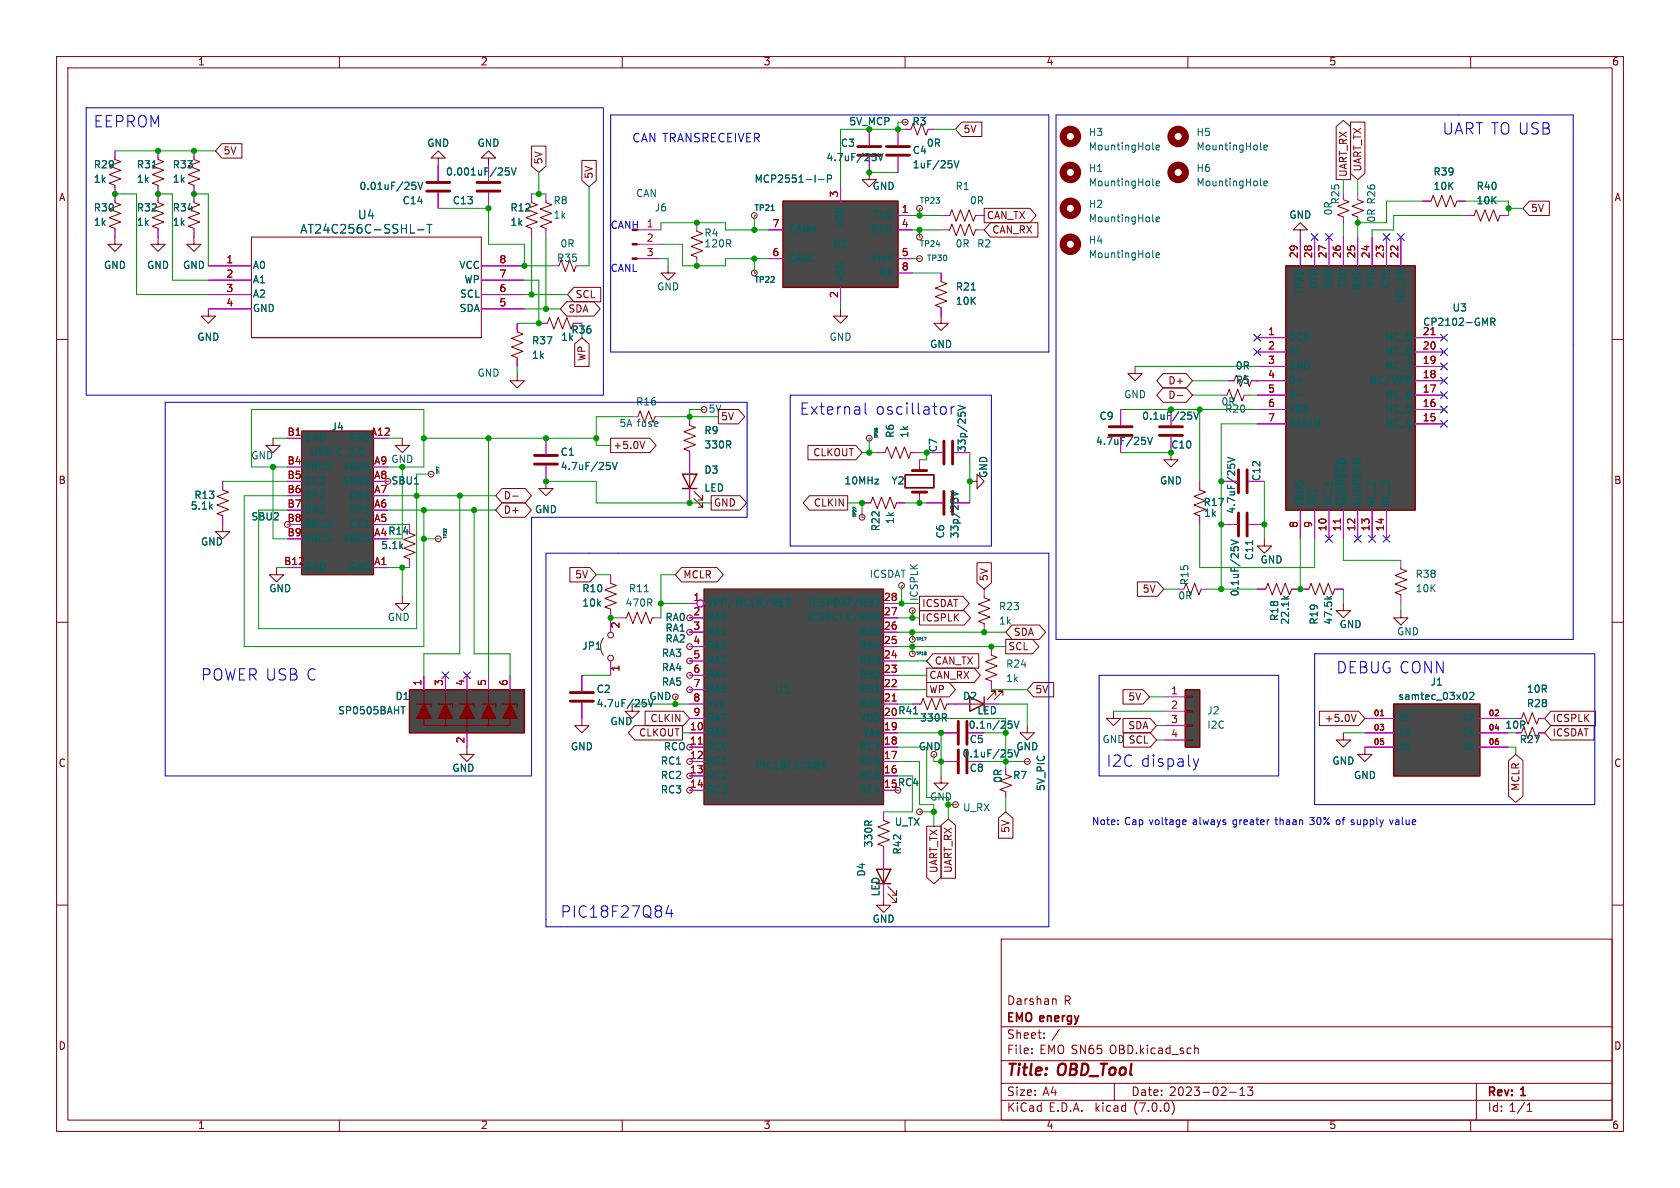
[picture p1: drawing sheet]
<svg xmlns="http://www.w3.org/2000/svg" width="297mm" height="210mm" viewBox="0 0 297 210" stroke-linecap="round" stroke-linejoin="round" font-family="sans-serif">
<defs><g id="words">
<g font-size="2.8" fill="#0000c2">
<text x="16.5" y="22.9">EEPROM</text>
<text x="255" y="24.1">UART TO USB</text>
<text x="141.3" y="73.7">External</text>
<text x="154.7" y="73.7">oscillator</text>
<text x="236.2" y="119.4">DEBUG CONN</text>
<text x="35.5" y="120.7">POWER USB C</text>
<text x="195.6" y="135.9">I2C dispaly</text>
<text x="99.1" y="162.6">PIC18F27Q84</text>
</g>
<g font-size="2.8" fill="#840000">
<text x="178" y="190.8">Title:</text>
<text x="187.1" y="190.8">OBD_Tool</text>
</g>
<text font-size="2.1" fill="#0000c2" x="111.8" y="25.4">CAN TRANSRECEIVER</text>
<g font-size="2.1" fill="#006464">
<text x="53" y="41.6">AT24C256C-SSHL-T</text>
<text x="63.2" y="39.1">U4</text>
<text x="136.9" y="122.9">U1</text>
</g>
<g font-size="2.1" fill="#840000">
<text x="178" y="177.9">Darshan</text>
<text x="188.1" y="177.9">R</text>
<text x="178" y="183.9">Sheet:</text>
<text x="178" y="181.1">EMO energy</text>
<text x="185.9" y="183.9">/</text>
<text x="178" y="186.6">File:</text>
<text x="183.8" y="186.6">EMO SN65</text>
<text x="196.2" y="186.6">OBD.kicad_sch</text>
<text x="178" y="196.8">KiCad</text>
<text x="178" y="194">Size:</text>
<text x="184.3" y="194">A4</text>
<text x="185.4" y="196.8">E.D.A.</text>
<text x="193.7" y="196.8">kicad</text>
<text x="200" y="194">Date:</text>
<text x="200.6" y="196.8">(7.0.0)</text>
<text x="206.7" y="194">2023-02-13</text>
<text x="263" y="194.2">Rev:</text>
<text x="263" y="196.8">Id: 1/1</text>
<text x="269" y="194.2">1</text>
</g>
<g font-size="1.8" fill="#840000">
<text x="35" y="11.8">1</text>
<text x="85" y="11.8">2</text>
<text x="135" y="11.8">3</text>
<text x="185" y="11.8">4</text>
<text x="235" y="11.8">5</text>
<text x="285" y="11.8">6</text>
<text x="170.3" y="23.8">5V</text>
<text x="39.5" y="27.6">5V</text>
<text x="96.2" y="29.1" transform="rotate(-90 96.2 29.1)">5V</text>
<text x="10.4" y="35.8">A</text>
<text x="105.1" y="31.6" transform="rotate(-90 105.1 31.6)">5V</text>
<text x="238.4" y="31.3" transform="rotate(-90 238.4 31.3)">UART_RX</text>
<text x="240.9" y="30.3" transform="rotate(-90 240.9 30.3)">UART_TX</text>
<text x="285.4" y="35.8">A</text>
<text x="174.5" y="39">CAN_TX</text>
<text x="175.4" y="41.6">CAN_RX</text>
<text x="270.7" y="37.7">5V</text>
<text x="101.8" y="53">SCL</text>
<text x="100.5" y="55.5">SDA</text>
<text x="103.8" y="64" transform="rotate(-90 103.8 64)">WP</text>
<text x="206.4" y="70.8">D-</text>
<text x="206.4" y="68.2">D+</text>
<text x="125.2" y="73.2">5V</text>
<text x="127.5" y="74.6">5V</text>
<text x="108.4" y="79.7">+5.0V</text>
<text x="143.6" y="80.9">CLKOUT</text>
<text x="10.3" y="85.8">B</text>
<text x="89.1" y="88.5">D-</text>
<text x="126.2" y="89.8">GND</text>
<text x="143.8" y="89.8">CLKIN</text>
<text x="285.3" y="85.8">B</text>
<text x="89.1" y="91.1">D+</text>
<text x="101.6" y="102.5">5V</text>
<text x="120.8" y="102.5">MCLR</text>
<text x="163" y="107.6">ICSDAT</text>
<text x="174.9" y="102.7" transform="rotate(-90 174.9 102.7)">5V</text>
<text x="201.9" y="105.1">5V</text>
<text x="163" y="110.1">ICSPLK</text>
<text x="179.2" y="112.7">SDA</text>
<text x="165.3" y="117.8">CAN_TX</text>
<text x="178.3" y="115.2">SCL</text>
<text x="164.3" y="120.3">CAN_RX</text>
<text x="164.3" y="122.8">WP</text>
<text x="183" y="122.8">5V</text>
<text x="199.3" y="124.1">5V</text>
<text x="112.8" y="130.5">CLKOUT</text>
<text x="114.9" y="127.9">CLKIN</text>
<text x="194.9" y="131.6">GND SCL</text>
<text x="199.3" y="129.2">SDA</text>
<text x="234.1" y="127.9">+5.0V</text>
<text x="274.5" y="130.5">ICSDAT</text>
<text x="274.5" y="127.9">ICSPLK</text>
<text x="10.3" y="135.8">C</text>
<text x="285.3" y="135.8">C</text>
<text x="268.9" y="139.9" transform="rotate(-90 268.9 139.9)">MCLR</text>
<text x="178.7" y="147.4" transform="rotate(-90 178.7 147.4)">5V</text>
<text x="166" y="154.5" transform="rotate(-90 166 154.5)">UART_TX</text>
<text x="168.6" y="154.4" transform="rotate(-90 168.6 154.4)">UART_RX</text>
<text x="10.3" y="185.8">D</text>
<text x="285.3" y="185.8">D</text>
<text x="35" y="199.8">1</text>
<text x="85" y="199.8">2</text>
<text x="135" y="199.8">3</text>
<text x="185" y="199.8">4</text>
<text x="235" y="199.8">5</text>
<text x="285" y="199.8">6</text>
</g>
<g font-size="1.8" fill="#006464">
<text x="150.1" y="22.4">5V_MCP</text>
<text x="161.3" y="22.4">R3</text>
<text x="75.5" y="26.2">GND</text>
<text x="84.4" y="26.2">GND</text>
<text x="146.1" y="28.8">4.7uF/25V</text>
<text x="148.6" y="26.2">C3</text>
<text x="161.3" y="27.5">C4</text>
<text x="163.8" y="26.2">0R</text>
<text x="192.4" y="24.3">H3</text>
<text x="192.4" y="26.9">MountingHole</text>
<text x="211.5" y="24.3">H5</text>
<text x="211.5" y="26.9">MountingHole</text>
<text x="16.5" y="30">R29</text>
<text x="16.5" y="32.6">1k</text>
<text x="24.1" y="30">R31</text>
<text x="24.1" y="32.6">1k</text>
<text x="30.5" y="30">R33</text>
<text x="30.5" y="32.6">1k</text>
<text x="63.5" y="33.8">0.01uF/25V</text>
<text x="78.8" y="31.3">0.001uF/25V</text>
<text x="112.4" y="35.1">CAN</text>
<text x="133.3" y="32.6">MCP2551-I-P</text>
<text x="154.2" y="33.8">GND</text>
<text x="161.3" y="30">1uF/25V</text>
<text x="168.9" y="33.8">R1</text>
<text x="192.4" y="30.7">H1</text>
<text x="192.4" y="33.2">MountingHole</text>
<text x="211.5" y="30.7">H6</text>
<text x="211.5" y="33.2">MountingHole</text>
<text x="253.4" y="31.3">R39</text>
<text x="253.4" y="33.8">10K</text>
<text x="261" y="33.8">R40</text>
<text x="16.5" y="37.7">R30</text>
<text x="16.5" y="40.2">1k</text>
<text x="24.1" y="37.7">R32</text>
<text x="24.1" y="40.2">1k</text>
<text x="30.5" y="37.7">R34</text>
<text x="30.5" y="40.2">1k</text>
<text x="71.1" y="36.4">C14</text>
<text x="80" y="36.4">C13</text>
<text x="90.2" y="37.7">R12</text>
<text x="90.2" y="40.2">1k</text>
<text x="97.8" y="36.4">R8</text>
<text x="97.8" y="38.9">1k</text>
<text x="115.7" y="37.7">J6</text>
<text x="139.4" y="41.5">CANH</text>
<text x="149.4" y="40.3" transform="rotate(-90 149.4 40.3)">VDD</text>
<text x="153.9" y="41.5">RXD</text>
<text x="154.2" y="38.9">TXD</text>
<text x="171.4" y="36.4">0R</text>
<text x="192.4" y="37">H2</text>
<text x="192.4" y="39.6">MountingHole</text>
<text x="227.9" y="38.9">GND</text>
<text x="235.8" y="38.1" transform="rotate(-90 235.8 38.1)">0R</text>
<text x="237" y="36.2" transform="rotate(-90 237 36.2)">R25</text>
<text x="243.4" y="39.4" transform="rotate(-90 243.4 39.4)">0R R26</text>
<text x="261" y="36.4">10K</text>
<text x="18.3" y="47.8">GND</text>
<text x="25.9" y="47.8">GND</text>
<text x="32.3" y="47.8">GND</text>
<text x="44.7" y="47.8">A0</text>
<text x="81.1" y="47.8">VCC</text>
<text x="98.4" y="46.5">R35</text>
<text x="99" y="44">0R</text>
<text x="124.5" y="42.1">R4</text>
<text x="124.5" y="44">120R</text>
<text x="139.4" y="46.5">CANL</text>
<text x="147.2" y="44">U2</text>
<text x="153.9" y="46.5">Vref</text>
<text x="168.9" y="44">0R</text>
<text x="172.7" y="44">R2</text>
<text x="192.4" y="43.4">H4</text>
<text x="192.4" y="45.9">MountingHole</text>
<text x="44.7" y="50.4">A1</text>
<text x="44.7" y="52.9">A2</text>
<text x="81.2" y="52.9">SCL</text>
<text x="82" y="50.4">WP</text>
<text x="116.1" y="51.6">GND</text>
<text x="149.4" y="49.8" transform="rotate(-90 149.4 49.8)">VSS</text>
<text x="155.3" y="49.1">Rs</text>
<text x="168.9" y="51.6">R21</text>
<text x="230.7" y="52.2" transform="rotate(-90 230.7 52.2)">TPAD</text>
<text x="233.2" y="51.1" transform="rotate(-90 233.2 51.1)">DTR</text>
<text x="235.8" y="51.4" transform="rotate(-90 235.8 51.4)">DSR</text>
<text x="238.3" y="51.1" transform="rotate(-90 238.3 51.1)">TXD</text>
<text x="240.9" y="51.4" transform="rotate(-90 240.9 51.4)">RXD</text>
<text x="243.4" y="51.1" transform="rotate(-90 243.4 51.1)">RTS</text>
<text x="245.9" y="51.1" transform="rotate(-90 245.9 51.1)">CTS</text>
<text x="248.5" y="53.6" transform="rotate(-90 248.5 53.6)">NC_10</text>
<text x="44.7" y="55.4">GND</text>
<text x="81.1" y="55.4">SDA</text>
<text x="101" y="59.2">R36</text>
<text x="168.9" y="54.2">10K</text>
<text x="251.5" y="57.9">CP2102-GMR</text>
<text x="256.7" y="55.3">U3</text>
<text x="34.8" y="60.5">GND</text>
<text x="94" y="61.2">R37</text>
<text x="94" y="63.7">1k</text>
<text x="99.1" y="60.5">1k</text>
<text x="146.6" y="60.5">GND</text>
<text x="164.4" y="61.8">GND</text>
<text x="218.4" y="65.6">0R</text>
<text x="227.8" y="60.5">DCD</text>
<text x="227.8" y="63.1">RI</text>
<text x="227.8" y="65.6">GND</text>
<text x="244.8" y="65.6">NC_7</text>
<text x="244.8" y="63.1">NC_8</text>
<text x="244.8" y="60.5">NC_9</text>
<text x="84.4" y="66.9">GND</text>
<text x="112.4" y="71.9">R16</text>
<text x="198.7" y="70.7">GND</text>
<text x="215.9" y="71.9">0R</text>
<text x="218.4" y="68.1">R5</text>
<text x="227.8" y="68.1">D+</text>
<text x="227.8" y="70.7">D-</text>
<text x="242" y="68.1">NC/VPP</text>
<text x="244.8" y="70.7">NC_6</text>
<text x="58.5" y="76.4">J4</text>
<text x="109.4" y="75.8">5A fuse</text>
<text x="124.5" y="77">R9</text>
<text x="158.3" y="77.5" transform="rotate(-90 158.3 77.5)">R6</text>
<text x="160.8" y="77.5" transform="rotate(-90 160.8 77.5)">1k</text>
<text x="194.3" y="74.5">C9</text>
<text x="201.9" y="74.5">0.1uF/25V</text>
<text x="216.5" y="73.2">R20</text>
<text x="227.8" y="73.2">VDD</text>
<text x="227.8" y="75.8">REGIN</text>
<text x="244.8" y="75.8">NC_4</text>
<text x="244.8" y="73.2">NC_5</text>
<text x="44.4" y="81.5">GND</text>
<text x="53.8" y="78.3">GND</text>
<text x="53.8" y="83.4">VBUS</text>
<text x="54.8" y="80.8">USB C 2.0</text>
<text x="60.5" y="83.4">VBUS</text>
<text x="61.5" y="78.3">GND</text>
<text x="99.1" y="80.8">C1</text>
<text x="99.1" y="83.4">4.7uF/25V</text>
<text x="124.5" y="79.6">330R</text>
<text x="165.9" y="80" transform="rotate(-90 165.9 80)">C7</text>
<text x="171" y="80" transform="rotate(-90 171 80)">33p/25V</text>
<text x="193.7" y="78.9">4.7uF/25V</text>
<text x="207" y="79.6">C10</text>
<text x="34.3" y="88.5">R13</text>
<text x="53.8" y="85.9">CC2</text>
<text x="53.8" y="88.5">DP2</text>
<text x="60.4" y="85.9">SBU1</text>
<text x="61.6" y="88.5">DN1</text>
<text x="69.1" y="85.9">SBU1</text>
<text x="124.5" y="84">D3</text>
<text x="124.5" y="87.2">LED</text>
<text x="149.2" y="85.9">10MHz</text>
<text x="157.5" y="85.9">Y2</text>
<text x="174.8" y="84.5" transform="rotate(-90 174.8 84.5)">GND</text>
<text x="205" y="85.9">GND</text>
<text x="212.7" y="89.7">R17</text>
<text x="223.1" y="85.1" transform="rotate(-90 223.1 85.1)">C12</text>
<text x="230.7" y="89.7" transform="rotate(-90 230.7 89.7)">VBUS</text>
<text x="233.8" y="89.7" transform="rotate(-90 233.8 89.7)">~{RST}</text>
<text x="235.8" y="89.7" transform="rotate(-90 235.8 89.7)">NC_1</text>
<text x="238.9" y="89.7" transform="rotate(-90 238.9 89.7)">~{SUSPEND}</text>
<text x="240.9" y="89.7" transform="rotate(-90 240.9 89.7)">SUSPEND</text>
<text x="243.4" y="89.7" transform="rotate(-90 243.4 89.7)">NC_2</text>
<text x="245.9" y="89.7" transform="rotate(-90 245.9 89.7)">NC_3</text>
<text x="33.7" y="90.4">5.1k</text>
<text x="44.4" y="92.3">SBU2</text>
<text x="53.8" y="91">DN2</text>
<text x="53.8" y="93.5">SBU2</text>
<text x="61.7" y="93.5">CC1</text>
<text x="61.7" y="91">DP1</text>
<text x="66.1" y="95">A4 R14</text>
<text x="94.5" y="91">GND</text>
<text x="155.8" y="94" transform="rotate(-90 155.8 94)">R22</text>
<text x="158.3" y="92.7" transform="rotate(-90 158.3 92.7)">1k</text>
<text x="167.2" y="95.2" transform="rotate(-90 167.2 95.2)">C6</text>
<text x="169.7" y="95.2" transform="rotate(-90 169.7 95.2)">33p/25V</text>
<text x="212.8" y="91.6">1k</text>
<text x="218.6" y="90.9" transform="rotate(-90 218.6 90.9)">4.7uF/25V</text>
<text x="35.5" y="96.7">GND</text>
<text x="53.8" y="101.2">GND</text>
<text x="53.8" y="96.1">VBUS</text>
<text x="60.5" y="96.1">VBUS</text>
<text x="61.5" y="101.2">GND</text>
<text x="67.3" y="97.3">5.1k</text>
<text x="221.8" y="99.1" transform="rotate(-90 221.8 99.1)">C11</text>
<text x="222.8" y="99.9">GND</text>
<text x="47.5" y="105">GND</text>
<text x="102.9" y="105">R10</text>
<text x="102.9" y="107.5">10k</text>
<text x="110.5" y="107.5">470R</text>
<text x="111.1" y="105">R11</text>
<text x="125" y="107.5">VPP/MCLR/RE3</text>
<text x="142.8" y="107.5">ICSPDAT/RB7</text>
<text x="153.7" y="102.4">ICSDAT</text>
<text x="162.5" y="106.3" transform="rotate(-90 162.5 106.3)">ICSPLK</text>
<text x="208.2" y="106.2">0R</text>
<text x="210.4" y="103.5" transform="rotate(-90 210.4 103.5)">R15</text>
<text x="219.3" y="105.5" transform="rotate(-90 219.3 105.5)">0.1uF/25V</text>
<text x="250.2" y="102.4">R38</text>
<text x="250.2" y="105">10K</text>
<text x="68.5" y="110">GND</text>
<text x="117.6" y="112">RA1</text>
<text x="117.6" y="110">RA0</text>
<text x="117.6" y="113.9">RA2</text>
<text x="125" y="110">RA0</text>
<text x="125" y="112.6">RA1</text>
<text x="142.6" y="110">ICSPCLK/RB6</text>
<text x="151.8" y="112.6">RB5</text>
<text x="176.5" y="108.1">R23</text>
<text x="176.5" y="110.7">1k</text>
<text x="226.3" y="109.8" transform="rotate(-90 226.3 109.8)">R18</text>
<text x="228.2" y="110.5" transform="rotate(-90 228.2 110.5)">22.1k</text>
<text x="233.2" y="110.5" transform="rotate(-90 233.2 110.5)">R19</text>
<text x="235.8" y="110.5" transform="rotate(-90 235.8 110.5)">47.5k</text>
<text x="236.8" y="111.3">GND</text>
<text x="246.9" y="112.6">GND</text>
<text x="102.9" y="115.1">JP1</text>
<text x="116.9" y="116.4">RA3</text>
<text x="116.9" y="118.9">RA4</text>
<text x="125" y="115.1">RA2</text>
<text x="125" y="117.7">RA3</text>
<text x="151.8" y="117.7">RB3</text>
<text x="151.8" y="115.1">RB4</text>
<text x="177.8" y="118.3">R24</text>
<text x="69.9" y="124">D1</text>
<text x="105.4" y="122.7">C2</text>
<text x="105.4" y="125.3">4.7uF/25V</text>
<text x="114.7" y="124">GND</text>
<text x="116.9" y="121.5">RA5</text>
<text x="125" y="120.2">RA4</text>
<text x="125" y="122.7">RA5</text>
<text x="125" y="125.3">Vss</text>
<text x="151.8" y="125.3">RB0</text>
<text x="151.8" y="122.7">RB1</text>
<text x="151.8" y="120.2">RB2</text>
<text x="170.2" y="124">D2</text>
<text x="177.8" y="120.8">1k</text>
<text x="247.1" y="124">samtec_03x02</text>
<text x="252.8" y="121.5">J1</text>
<text x="269.9" y="125.3">R28</text>
<text x="269.9" y="122.7">10R</text>
<text x="59.7" y="126.6">SP0505BAHT</text>
<text x="107.9" y="128.5">GND</text>
<text x="125" y="130.4">RA6</text>
<text x="125" y="127.8">RA7</text>
<text x="151.9" y="127.8">VDD</text>
<text x="152.4" y="130.4">Vss</text>
<text x="156.2" y="126.7">20 R41</text>
<text x="162.6" y="127.8">330R</text>
<text x="171.4" y="131.6">C5</text>
<text x="172.7" y="126.6">LED</text>
<text x="213.4" y="126.6">J2</text>
<text x="213.4" y="129.1">I2C</text>
<text x="268.6" y="131.6">R27</text>
<text x="79.9" y="136.7">GND</text>
<text x="100.9" y="132.9">GND</text>
<text x="116.8" y="138">RC2</text>
<text x="116.8" y="135.4">RC1</text>
<text x="117.3" y="132.9">RCO</text>
<text x="125" y="132.9">RC0</text>
<text x="125" y="135.4">RC1</text>
<text x="125" y="138">RC2</text>
<text x="133.4" y="136.3">PIC18F27Q84</text>
<text x="151.8" y="138">RC5</text>
<text x="151.8" y="135.4">RC6</text>
<text x="151.8" y="132.9">RC7</text>
<text x="171.4" y="136.7">C8</text>
<text x="179" y="138">R7</text>
<text x="179.6" y="132.9">GND</text>
<text x="235.5" y="135.4">GND</text>
<text x="239.3" y="138">GND</text>
<text x="116.8" y="140.5">RC3</text>
<text x="125" y="140.5">RC3</text>
<text x="151.8" y="140.5">RC4</text>
<text x="170.2" y="143.7">U_RX</text>
<text x="185" y="139.9" transform="rotate(-90 185 139.9)">5V_PIC</text>
<text x="154.5" y="149.9" transform="rotate(-90 154.5 149.9)">330R</text>
<text x="158.1" y="146.2">U_TX</text>
<text x="153.2" y="155" transform="rotate(-90 153.2 155)">D4</text>
<text x="159.6" y="151.1" transform="rotate(-90 159.6 151.1)">R42</text>
<text x="154.2" y="163.4">GND</text>
</g>
<g font-size="1.8" fill="#a90000">
<text x="148.3" y="35" transform="rotate(-90 148.3 35)">3</text>
<text x="114.3" y="40.4">1</text>
<text x="136.5" y="40.4">7</text>
<text x="159.4" y="37.8">1</text>
<text x="159.4" y="40.4">4</text>
<text x="40" y="46.7">1</text>
<text x="88.2" y="46.7">8</text>
<text x="114.3" y="42.9">2</text>
<text x="114.3" y="45.5">3</text>
<text x="136.5" y="45.5">6</text>
<text x="159.4" y="45.5">5</text>
<text x="229.6" y="45.7" transform="rotate(-90 229.6 45.7)">29</text>
<text x="232.2" y="45.7" transform="rotate(-90 232.2 45.7)">28</text>
<text x="234.7" y="45.7" transform="rotate(-90 234.7 45.7)">27</text>
<text x="237.2" y="45.7" transform="rotate(-90 237.2 45.7)">26</text>
<text x="239.8" y="45.7" transform="rotate(-90 239.8 45.7)">25</text>
<text x="242.3" y="45.7" transform="rotate(-90 242.3 45.7)">24</text>
<text x="244.9" y="45.7" transform="rotate(-90 244.9 45.7)">23</text>
<text x="247.4" y="45.7" transform="rotate(-90 247.4 45.7)">22</text>
<text x="40" y="49.3">2</text>
<text x="40" y="51.8">3</text>
<text x="88.2" y="51.8">6</text>
<text x="88.2" y="49.3">7</text>
<text x="148.3" y="52.7" transform="rotate(-90 148.3 52.7)">2</text>
<text x="159.4" y="48">8</text>
<text x="40" y="54.4">4</text>
<text x="88.2" y="54.4">5</text>
<text x="224.1" y="59.4">1</text>
<text x="251.5" y="59.4">21</text>
<text x="224.1" y="62">2</text>
<text x="224.1" y="64.5">3</text>
<text x="251.5" y="64.5">19</text>
<text x="251.5" y="62">20</text>
<text x="224.1" y="67.1">4</text>
<text x="224.1" y="69.6">5</text>
<text x="251.5" y="69.6">17</text>
<text x="251.5" y="67.1">18</text>
<text x="50.8" y="77.2">B1</text>
<text x="65.5" y="77.2">A12</text>
<text x="224.1" y="72.1">6</text>
<text x="224.1" y="74.7">7</text>
<text x="251.5" y="74.7">15</text>
<text x="251.5" y="72.1">16</text>
<text x="50.8" y="82.3">B4</text>
<text x="66.1" y="82.3">A9</text>
<text x="50.8" y="84.8">B5</text>
<text x="50.8" y="87.4">B6</text>
<text x="50.8" y="89.9">B7</text>
<text x="66.1" y="89.9">A6</text>
<text x="66.1" y="87.4">A7</text>
<text x="50.8" y="92.5">B8</text>
<text x="50.8" y="95">B9</text>
<text x="66.1" y="92.5">A5</text>
<text x="229.6" y="93.4" transform="rotate(-90 229.6 93.4)">8</text>
<text x="232.2" y="93.4" transform="rotate(-90 232.2 93.4)">9</text>
<text x="234.7" y="94" transform="rotate(-90 234.7 94)">10</text>
<text x="237.2" y="94" transform="rotate(-90 237.2 94)">11</text>
<text x="239.8" y="94" transform="rotate(-90 239.8 94)">12</text>
<text x="242.3" y="94" transform="rotate(-90 242.3 94)">13</text>
<text x="244.9" y="94" transform="rotate(-90 244.9 94)">14</text>
<text x="50.2" y="100.1">B12</text>
<text x="66.1" y="100.1">A1</text>
<text x="122.5" y="106.4">1</text>
<text x="156.2" y="106.4">28</text>
<text x="109.9" y="111.2" transform="rotate(-90 109.9 111.2)">2</text>
<text x="122.5" y="109">2</text>
<text x="122.5" y="111.5">3</text>
<text x="156.2" y="109">27</text>
<text x="156.2" y="111.5">26</text>
<text x="109.9" y="118.8" transform="rotate(-90 109.9 118.8)">1</text>
<text x="122.5" y="114">4</text>
<text x="122.5" y="116.6">5</text>
<text x="122.5" y="119.1">6</text>
<text x="156.2" y="119.1">23</text>
<text x="156.2" y="116.6">24</text>
<text x="156.2" y="114">25</text>
<text x="74.7" y="121.3" transform="rotate(-90 74.7 121.3)">1</text>
<text x="78.5" y="121.3" transform="rotate(-90 78.5 121.3)">3</text>
<text x="82.3" y="121.3" transform="rotate(-90 82.3 121.3)">4</text>
<text x="86.1" y="121.3" transform="rotate(-90 86.1 121.3)">5</text>
<text x="89.9" y="121.3" transform="rotate(-90 89.9 121.3)">6</text>
<text x="122.5" y="121.7">7</text>
<text x="122.5" y="124.2">8</text>
<text x="156.2" y="124.2">21</text>
<text x="156.2" y="121.7">22</text>
<text x="207" y="122.9">1</text>
<text x="207" y="125.5">2</text>
<text x="82.3" y="131.5" transform="rotate(-90 82.3 131.5)">2</text>
<text x="121.9" y="129.3">10</text>
<text x="122.5" y="126.7">9</text>
<text x="156.2" y="131.8">18</text>
<text x="156.2" y="129.3">19</text>
<text x="207" y="128">3</text>
<text x="207" y="130.6">4</text>
<text x="156.2" y="136.9">16</text>
<text x="156.2" y="134.4">17</text>
<text x="156.2" y="139.4">15 RC4</text>
</g>
<g font-size="1.8" fill="#0000c2">
<text x="107.9" y="40.6">CANH</text>
<text x="107.9" y="48.3">CANL</text>
<text x="193" y="146.1">Note:</text>
<text x="198.8" y="146.1">Cap voltage</text>
<text x="211.1" y="146.1">always</text>
<text x="218.2" y="146.1">greater</text>
<text x="225.9" y="146.1">thaan</text>
<text x="232.1" y="146.1">30% of</text>
<text x="239.6" y="146.1">supply</text>
<text x="246.6" y="146.1">value</text>
</g>
<g font-size="1.8" fill="#009600">
<text x="66.1" y="82.3">A9 GND</text>
<text x="164.4" y="141.8">GND</text>
</g>
<g font-size="1.8" fill="#c200c2">
<text x="66.1" y="84.8">A8</text>
<text x="121.9" y="131.8">11</text>
<text x="171.2" y="129.1">0.1n/25V</text>
<text x="266.1" y="129.1">10R</text>
<text x="121.9" y="134.4">12</text>
<text x="121.9" y="136.9">13</text>
<text x="162.4" y="132.9">GND</text>
<text x="170.1" y="134.2">0.1uF/25V</text>
<text x="121.9" y="139.4">14</text>
<text x="177.4" y="138.5" transform="rotate(-90 177.4 138.5)">0R</text>
<text x="155.8" y="158.5" transform="rotate(-90 155.8 158.5)">LED</text>
</g>
<g font-size="1.4" fill="#006464">
<text x="133.3" y="37.5">TP21</text>
<text x="162.5" y="36.3">TP23</text>
<text x="162.5" y="43.9">TP24</text>
<text x="163.8" y="46.4">TP30</text>
<text x="133.3" y="50.2">TP22</text>
<text x="247.4" y="127.7">01</text>
<text x="247.4" y="130.2">03</text>
<text x="258.5" y="127.7">02</text>
<text x="258.5" y="130.2">04</text>
<text x="247.4" y="132.8">05</text>
<text x="258.5" y="132.8">06</text>
</g>
<g font-size="1.4" fill="#a90000">
<text x="242.8" y="126.7">01</text>
<text x="242.8" y="129.3">03</text>
<text x="242.8" y="131.8">05</text>
<text x="263.1" y="126.7">02</text>
<text x="263.1" y="129.3">04</text>
<text x="263.1" y="131.8">06</text>
</g>
<g font-size=".7" fill="#006464">
<text x="155.4" y="77.6" transform="rotate(-90 155.4 77.6)">TP26</text>
<text x="77.9" y="83.9" transform="rotate(-90 77.9 83.9)">TP7</text>
<text x="79.2" y="95.4" transform="rotate(-90 79.2 95.4)">TP32</text>
<text x="151.6" y="91.6" transform="rotate(-90 151.6 91.6)">TP27</text>
<text x="161.8" y="113.5">TP17</text>
<text x="161.8" y="116">TP18</text>
</g>
</g></defs>
<g fill="none" stroke="#840000" stroke-width=".18">
<path d="M10 10h277v190h-277zM12 12h273v186h-273zM60 10v2M110 10v2M160 10v2M210 10v2M260 10v2M20.3 35.6v.2l1 .4-2 .8 2 .7-2 .8 2 .7-2 .8 1 .4v.2M20.3 27.9v.3l1 .4-2 .7 2 .8-2 .8 2 .7-2 .8 1 .4v.2M27.9 27.9v.3l1.1 .4-2.1 .7 2.1 .8-2.1 .8 2.1 .7-2.1 .8 1 .4v.2M27.9 35.6v.2l1.1 .4-2.1 .8 2.1 .7-2.1 .8 2.1 .7-2.1 .8 1 .4v.2M34.3 27.9v.3l1 .4-2 .7 2 .8-2 .8 2 .7-2 .8 1 .4v.2"/>
<path d="M34.3 35.6v.2l1 .4-2 .8 2 .7-2 .8 2 .7-2 .8 1 .4v.2M39.2 25.4h3.6v2.5h-3.6l-1.1-1.2zM77.5 27.9h1.2l-1.2-1.2-1.3 1.2h1.3v1.3M86.4 27.9h1.2l-1.2-1.2-1.3 1.2h1.3v1.3M94 25.8h2.5v3.6l-1.3 1.1-1.2-1.1zM94 35.6v.2l1 .4-2 .8 2 .7-2 .8 2 .7-2 .8 1 .4v.2M96.5 35.6v.2l1 .4-2 .8 2 .7-2 .8 2 .7-2 .8 1 .4v.2M102.9 28.4h2.5v3.5l-1.3 1.1-1.2-1.1zM153.7 30.5v1.3h1.2l-1.2 1.2-1.3-1.2h1.3M161 22.9l.4-1.1 .8 2.1 .7-2.1 .8 2.1 .4-1M167.6 38.1h.3l.4-1 .7 2 .8-2 .8 2 .7-2 .8 2 .4-1h.2M170 21.6h3.6v2.5h-3.6l-1.1-1.2z"/>
<path d="M174 36.8h8.1l1.1 1.3-1.1 1.3h-8.1zM175.1 39.4h8.4v2.5h-8.4l-1.1-1.3zM236.2 22.4l1.3-1.1 1.3 1.1v9.4h-2.6zM237.5 35.3l1 .4-2 .7 2 .8-2 .8 1 .4M238.8 21.6h2.5v9l-1.3 1.2-1.2-1.2zM240 35.3l1 .4-2 .7 2 .8-2 .8 1 .4M252.7 35.6h.3l.4-1.1 .7 2.1 .8-2.1 .8 2.1 .7-2.1 .8 2.1 .4-1h.2M260.3 38.1h.3l.4-1 .7 2 .8-2 .8 2 .7-2 .8 2 .4-1h.2M270.4 35.6h3.5v2.5h-3.5l-1.2-1.3zM10 60h2M20.3 41.9v1.3h1.3l-1.3 1.3-1.3-1.3h1.3M27.9 41.9v1.3h1.3l-1.3 1.3-1.2-1.3h1.2"/>
<path d="M34.3 41.9v1.3h1.3l-1.3 1.3-1.3-1.3h1.3M36.8 54.6v1.3h1.3l-1.3 1.3-1.2-1.3h1.2M44.4 41.9h40.7v17.8h-40.7zM91.4 58.4v.3l1.1 .4-2.1 .7 2.1 .8-2.1 .7 2.1 .8-2.1 .8 1 .3v.3M96.5 57.2h.3l.4-1.1 .7 2.1 .8-2.1 .7 2.1 .8-2.1 .8 2.1 .3-1h.3M98.8 47l.4-1 .7 2 .8-2 .8 2 .4-1M100.2 53.3h4.8l1.1 1.3-1.1 1.3h-4.8l-1.1-1.3zM101.4 50.8h4.8v2.5h-4.8l-1.1-1.2zM112.6 45.7h.4M112.6 43.2h.4M118.1 47v1.3h1.3l-1.3 1.2-1.3-1.2h1.3M123.2 40.6v.3l1 .4-2 .7 2 .8-2 .8 2 .7-2 .8 1 .4v.2"/>
<path d="M148.6 54.6v1.3h1.3l-1.3 1.3-1.3-1.3h1.3M166.4 49.5v.3l1 .4-2 .7 2 .8-2 .8 2 .7-2 .8 1 .4v.2M166.4 55.9v1.3h1.2l-1.2 1.2-1.3-1.2h1.3M167.6 40.6h.3l.4-1 .7 2.1 .8-2.1 .8 2.1 .7-2.1 .8 2.1 .4-1.1h.2M229.9 40.6h1.2l-1.2-1.2-1.3 1.2h1.3v1.3M285 60h2M48.3 77.5v1.2h1.2l-1.2 1.3-1.3-1.3h1.3M53.3 76.2h12.7v25.4h-12.7zM71.1 77.5v1.2h1.3l-1.3 1.3-1.3-1.3h1.3M91.4 66v1.3h1.3l-1.3 1.3-1.2-1.3h1.2M101.6 60.8l1.3-1.1 1.2 1.1v4h-2.5zM107.9 77.5h7l1.1 1.2-1.1 1.3h-7z"/>
<path d="M112.8 73.7l.4-1.1 .7 2.1 .8-2.1 .7 2.1 .4-1M114 78l-.4 1.3M121.9 74.9v.3l1 .4-2 .7 2 .8-2 .8 2 .7-2 .8 1 .4v.2M127 72.4h3.6l1.1 1.3-1.1 1.2h-3.6zM142.8 78.7h8.5l1.1 1.3-1.1 1.3h-8.5zM200.7 64.8v1.2h1.2l-1.2 1.3-1.3-1.3h1.3M205.6 68.6h4.1l1.1 1.3-1.1 1.2h-4.1l-1.1-1.2zM205.6 66h4.1l1.1 1.3-1.1 1.3h-4.1l-1.1-1.3zM208.1 69.9h1M216.9 69.9l.4-1.1 .8 2.1 .7-2.1 .8 2.1 .4-1M219.7 67.3l.4-1 .8 2 .3-1M39.4 86.4v.2l1 .4-2 .8 2 .7-2 .8 2 .7-2 .8 1 .4v.2"/>
<path d="M39.4 92.7v1.3h1.2l-1.2 1.3-1.3-1.3h1.3M72.4 94.2l1 .4-2 .8 2 .7-2 .8 2 .8-2 .7 1 .4v.3M88.7 88.9h4.1l1.1 1.3-1.1 1.2h-4.1l-1.1-1.2zM88.7 86.4h4.1l1.1 1.2-1.1 1.3h-4.1l-1.1-1.3zM90.6 87.7h1M96.5 85.1v1.3h1.3l-1.3 1.2-1.3-1.2h1.3M121.9 83.8v2.6M122.7 88.1l1.5 1.6v-.8v.8h-.8M122.7 86.9l1.5 1.5v-.8v.8h-.8M125.7 87.6h5.2l1.1 1.3-1.1 1.3h-5.2zM143.1 87.6h6.8v2.6h-6.8l-1.1-1.3zM153.7 88.9h.2l.4-1 .8 2 .7-2 .8 2 .8-2 .7 2 .4-1h.2"/>
<path d="M156.2 80h.3l.3-1 .8 2 .8-2 .7 2 .8-2 .8 2 .3-1h.3M162.6 82.6v.6M162.6 87v.6M171.4 85.1h1.3v-1.3l1.3 1.3-1.3 1.3v-1.3M172.7 99.5h2.6v3.5l-1.3 1.1-1.3-1.1zM207 80v1.3h1.3l-1.3 1.3-1.3-1.3h1.3M212.1 86.4v.2l1 .4-2 .8 2 .7-2 .8 2 .7-2 .8 1 .4v.2M223.5 95.3v1.2h1.3l-1.3 1.3-1.3-1.3h1.3M10 110h2M48.9 100.3v1.3h1.3l-1.3 1.3-1.3-1.3h1.3M71.1 105.4v1.3h1.3l-1.3 1.3-1.3-1.3h1.3M100.7 100.3h3.6l1.1 1.3-1.1 1.3h-3.6z"/>
<path d="M106.7 112.8a2.54 2.54 0 0 0 0 3M107.9 102.9v.2l1.1 .4-2.1 .8 2.1 .7-2.1 .8 2.1 .8-2.1 .7 1 .4v.3M110.5 109.2h.2l.4-1 .8 2 .7-2 .8 2 .8-2 .7 2 .4-1h.3M120.5 100.3h6.3l1.1 1.3-1.1 1.3h-6.3l-1.1-1.3zM124.5 104.1h31.7v38.1h-31.7zM162.6 105.4h7.6l1.1 1.3-1.1 1.3h-7.6zM162.6 107.9h7.9l1.1 1.3-1.1 1.3h-7.9zM163.8 118.1h8.4l1.1 1.3-1.1 1.3h-8.4zM164.9 115.6h8.1v2.5h-8.1l-1.1-1.3zM174 105.4v.3l1 .3-2 .8 2 .8-2 .7 2 .8-2 .8 1 .3v.3M175.3 115.6v.2l1 .4-2.1 .8 2.1 .7-2.1 .8 2.1 .8-2.1 .7 1.1 .4v.3M177.8 113h4.8l1.1 1.3-1.1 1.3h-4.8z"/>
<path d="M178.9 110.5h4.8l1.1 1.3-1.1 1.2h-4.8l-1.1-1.2zM201.1 102.9h3.5l1.1 1.2-1.1 1.3h-3.5zM209.3 104.1l.4-1 .7 2.1 .8-2.1 .8 2.1 .3-1.1M223.5 104.1h.3l.4-1 .7 2.1 .8-2.1 .7 2.1 .8-2.1 .8 2.1 .3-1.1h.3M231.1 104.1h.3l.4-1 .7 2.1 .8-2.1 .8 2.1 .7-2.1 .8 2.1 .4-1.1h.2M237.5 106.7v1.3h1.3l-1.3 1.2-1.3-1.2h1.3M247.6 108v1.2h1.3l-1.3 1.3-1.2-1.3h1.2M247.6 100.3v.3l1.1 .4-2.1 .7 2.1 .8-2.1 .8 2.1 .7-2.1 .8 1 .4v.2M285 110h2M74.9 121.9v6.4h15.3v-6.4M78.7 121.9v6.4M82.5 132.1v1.3h1.3l-1.3 1.2-1.2-1.2h1.2"/>
<path d="M82.5 121.9v7.6M86.4 121.9v6.4M102.9 127v1.3h1.2l-1.2 1.2-1.3-1.2h1.3M111.8 124.5v1.2h1.2l-1.2 1.3-1.3-1.3h1.3M112.2 128.3h8.4v2.5h-8.4l-1.1-1.3zM114.1 125.7h6.7l1.1 1.3-1.1 1.3h-6.7zM162.6 124.5h.2l.4-1.1 .8 2.1 .7-2.1 .8 2.1 .7-2.1 .8 2.1 .4-1h.2M163.8 120.6h4l1.1 1.3-1.1 1.3h-4zM166.4 137.2v1.2h1.2l-1.2 1.3-1.3-1.3h1.3M171.4 124.5h2.6M176 122.9v-.7h-.7h.7l-1.5 1.5M177.3 122.9v-.7h-.8h.8l-1.5 1.5"/>
<path d="M177.8 136.9l1 .4-2 .7 2 .8-2 .8 1 .4M181.6 128.3v1.2h1.3l-1.3 1.3-1.3-1.3h1.3M182.7 120.6h3.6v2.6h-3.6l-1.1-1.3zM196.8 125.7v1.3h1.3l-1.3 1.3-1.2-1.3h1.2M198.5 127h4.9l1.1 1.3-1.1 1.2h-4.9zM198.5 121.9h3.6l1.1 1.3-1.1 1.3h-3.6zM198.6 129.5h4.8l1.1 1.3-1.1 1.3h-4.8zM209.5 130.7h1.3v.2h-1.3zM209.5 128.1h1.3v.3h-1.3zM209.5 125.6h1.3v.3h-1.3zM209.5 123.1h1.3v.2h-1.3zM233.2 125.7h7l1.1 1.3-1.1 1.3h-7z"/>
<path d="M237.5 129.5v1.3h1.3l-1.3 1.3-1.3-1.3h1.3M238.9 126.3l.4 1.3 .5-1.3M241.3 132.1v1.3h1.3l-1.3 1.2-1.3-1.2h1.3M266.7 134.5l1.3-1.1 1.2 1.1v6.2l-1.2 1.1-1.3-1.1zM269 129.5l.4-1 .7 2.1 .8-2.1 .8 2.1 .3-1.1M269 127l.4-1 .7 2 .8-2 .8 2 .3-1M274.2 128.3h7.6v2.5h-7.6l-1.2-1.3zM274.2 125.7h7.9v2.6h-7.9l-1.2-1.3zM10 160h2M156.2 144.8v.2l1 .4-2 .8 2 .7-2 .8 2 .8-2 .7 1 .4v.3M156.2 158.8v1.2h1.3l-1.3 1.3-1.3-1.3h1.3M156.2 153.7v2.5"/>
<path d="M157 158l1.5 1.5v-.7v.7h-.8M157 156.7l1.5 1.5v-.7v.7h-.8M163.8 146.1h2.6v9l-1.3 1.1-1.3-1.1zM166.4 145.9l1.2-1.1 1.3 1.1v9.3h-2.5zM176.5 144.6l1.3-1.1 1.3 1.1v3.6h-2.6zM285 160h2M177 166h108v32h-108zM186.3 176.6h.2l.2 .2v.8M60 198v2M110 198v2M160 198v2M177 194.5h108"/>
<path d="M177 191.5h108M177 187.5h108M177 181.5h108M182.4 186.1v.2M182.4 185.3v.2M184.6 183.4v.2M184.6 182.6v.2M197 191.5v3M207.2 194.8a1.74 1.74 0 0 1 0 2.2M210 198v2M211.2 185.4l.2-.1h.4v1M217.4 193.1h1.1"/>
<path d="M219.2 193.7h.8M219.2 192.6l.4-.4v1.5M220.5 192.2h1l-.5 .5 .4 .2v.6l-.2 .2h-.4l-.3-.2M260 198v2M261 191.5v6.5M270 196.5h.8M270 195.4l.4-.4v1.5"/>
<circle cx="133.4" cy="38.1" r=".51"/>
<circle cx="160" cy="21.6" r=".51"/>
<circle cx="162.6" cy="36.8" r=".51"/>
<circle cx="133.4" cy="48.3" r=".51"/>
<circle cx="162.6" cy="41.9" r=".51"/>
<circle cx="162.6" cy="45.7" r=".51"/>
<circle cx="124.5" cy="72.4" r=".51"/>
<circle cx="153.7" cy="77.5" r=".51"/>
<circle cx="50.8" cy="92.7" r=".51"/>
<circle cx="68.6" cy="85.1" r=".51"/>
<circle cx="76.2" cy="83.8" r=".51"/>
<circle cx="77.5" cy="95.3" r=".51"/>
<circle cx="152.4" cy="91.4" r=".51"/>
<circle cx="108" cy="112.3" r=".51"/>
<circle cx="108" cy="116.3" r=".51"/>
<circle cx="121.9" cy="116.8" r=".51"/>
<circle cx="121.9" cy="109.2" r=".51"/>
<circle cx="121.9" cy="119.4" r=".51"/>
<circle cx="121.9" cy="114.3" r=".51"/>
<circle cx="121.9" cy="111.8" r=".51"/>
<circle cx="159.4" cy="103.5" r=".51"/>
<circle cx="161.3" cy="115.6" r=".51"/>
<circle cx="161.3" cy="108" r=".51"/>
<circle cx="161.3" cy="113" r=".51"/>
<circle cx="119.4" cy="123.2" r=".51"/>
<circle cx="121.9" cy="121.9" r=".51"/>
<circle cx="121.9" cy="134.6" r=".51"/>
<circle cx="121.9" cy="139.7" r=".51"/>
<circle cx="121.9" cy="132.1" r=".51"/>
<circle cx="121.9" cy="137.2" r=".51"/>
<circle cx="158.8" cy="139.7" r=".51"/>
<circle cx="165.1" cy="133.4" r=".51"/>
<circle cx="181.6" cy="134.6" r=".51"/>
<circle cx="162.6" cy="143.5" r=".51"/>
<circle cx="168.9" cy="142.2" r=".51"/>
</g>
<g fill="#484848" stroke="#484848" stroke-width=".18">
<path d="M124.5 104.1h31.7v38.1h-31.7z"/>
<path d="M209.5 121.9h2.6v10.2h-2.6z"/>
<path d="M246.4 124.5h15.2v12.7h-15.2z"/>
<path d="M227.3 47h22.9v43.2h-22.9z"/>
<path d="M72.4 121.9h20.3v7.6h-20.3z"/>
<path d="M138.4 35.6h20.3v15.2h-20.3z"/>
<path d="M53.3 76.2h12.7v25.4h-12.7z"/>
</g>
<g fill="none" stroke="#c200c2" stroke-width=".18">
<path d="M20.3 26.7v1.2M20.3 33v2.6M27.9 26.7v1.2M27.9 33v2.6M34.3 26.7v1.2M34.3 33v2.6M77.5 29.2v2.8M77.5 34v2.8M86.4 29.2v2.8M86.4 34v2.8M94 34.3v1.3M96.5 34.3v1.3"/>
<path d="M123.2 39.4v1.2M133.3 38.1h.1M148.6 33v2.6M153.7 22.9v2.8M153.7 27.7v2.8M158.7 38.1h2.6M158.7 22.9v2.8M158.7 27.7v2.8M160 21.6h.1M160 22.9h1M162.6 36.8h.1M164.1 22.9h1"/>
<path d="M166.4 38.1h1.2M172.7 38.1h1.3M237.5 38.4v1M240 34.3v1M240 38.4v1M251.5 35.6h1.2M257.8 35.6h1.3M259.1 38.1h1.2M265.4 38.1h1.3M20.3 40.6v1.3M27.9 40.6v1.3M34.3 40.6v1.3"/>
<path d="M36.8 47h7.6M36.8 49.5h7.6M36.8 52.1h7.6M36.8 54.6h7.6M85.1 47h7.6M85.1 49.5h7.6M85.1 52.1h7.6M85.1 54.6h7.6M91.4 57.2v1.2M94 40.6v1.3M95.2 57.2h1.3M96.5 40.6v1.3"/>
<path d="M97.8 47h1M101.6 57.2h1.3M101.9 47h1M113 40.6h3.8M113 43.2h3.8M113 45.7h3.8M123.2 45.7v1.3M133.3 48.3h.1M135.9 40.6h2.5M135.9 45.7h2.5M148.6 50.8v2.5M158.7 40.6h2.6"/>
<path d="M158.7 45.7h2.6M158.7 48.3h2.6M162.6 45.7h.1M162.6 41.9h.1M166.4 48.3v1.2M166.4 54.6v1.3M166.4 40.6h1.2M172.7 40.6h1.3M222.2 59.7h5.1M229.9 41.9v5.1M232.4 41.9v5.1M234.9 41.9v5.1"/>
<path d="M237.5 41.9v5.1M240 41.9v5.1M242.6 41.9v5.1M245.1 41.9v5.1M247.6 41.9v5.1M250.2 59.7h5.1M50.8 77.5h2.5M91.4 63.5v1.3M96.5 77.5v2.8M111.8 73.7h1M115.8 73.7h1M121.9 73.7v1.2"/>
<path d="M124.5 72.4h.1M153.7 77.5h.1M198.1 72.4v2.8M198.1 77.2v2.8M207 72.4v2.8M207 77.2v2.8M215.9 69.9h1M217.2 67.3h1M220 69.9h1M221.2 67.3h6.1M222.2 74.9h5.1M222.2 72.4h5.1"/>
<path d="M222.2 69.9h5.1M222.2 64.8h5.1M222.2 62.2h5.1M250.2 74.9h5.1M250.2 72.4h5.1M250.2 69.9h5.1M250.2 67.3h5.1M250.2 64.8h5.1M250.2 62.2h5.1M39.4 85.1v1.3M39.4 91.4v1.3M72.4 92.7v1.3"/>
<path d="M72.4 99.1v1.2M76.2 83.8h.1M77.5 95.3h.1M96.5 82.3v2.8M121.9 80v3.8M121.9 86.4v2.5M152.4 91.4h.1M152.4 88.9h1.3M154.9 80h1.3M158.7 88.9h1.3M161.3 80h1.3M162.6 81.3v1.3"/>
<path d="M162.6 87.6v1.3M163.8 88.9h2.8M163.8 80h2.8M168.7 88.9h2.7M168.7 80h2.7M212.1 85.1v1.3M212.1 91.4v1.3M215.9 92.7h2.8M215.9 85.1h2.8M220.7 92.7h2.8M220.7 85.1h2.8M229.9 90.2v5.1"/>
<path d="M232.4 90.2v5.1M234.9 90.2v5.1M237.5 90.2v5.1M240 90.2v5.1M242.6 90.2v5.1M245.1 90.2v5.1M247.6 99.1v1.2M66 100.3h2.6M74.9 119.4v2.5M78.7 119.4v2.5M82.5 119.4v2.5M86.4 119.4v2.5"/>
<path d="M90.2 119.4v2.5M102.9 119.4v2.8M107.9 101.6v1.3M107.9 108v3.8M107.9 116.8v2.6M109.2 109.2h1.3M115.6 109.2h1.2M121.9 111.8h.1M121.9 109.2h.1M121.9 116.8h.1M121.9 114.3h.1M121.9 119.4h.1"/>
<path d="M121.9 109.2h2.6M121.9 106.7h1.3M121.9 119.4h2.6M121.9 116.8h2.6M121.9 114.3h2.6M121.9 111.8h2.6M156.2 109.2h2.5M156.2 106.7h2.5M156.2 119.4h2.5M156.2 116.8h2.5M156.2 114.3h2.5M156.2 111.8h2.5"/>
<path d="M159.4 103.5h.1M161.3 108h.1M161.3 115.6h.1M161.3 113h.1M174 104.1v1.3M174 110.5v1.3M175.3 114.3v1.3M208.3 104.1h1M212.3 104.1h1.1M222.2 104.1h1.3M228.6 104.1h2.5M236.2 104.1h1.3"/>
<path d="M247.6 105.4v1.3M82.5 129.5v2.6M102.9 124.2v2.8M119.4 123.2h.1M121.9 121.9h.1M121.9 129.5h2.6M121.9 132.1h2.6M121.9 134.6h2.6M121.9 137.2h2.6M121.9 139.7h2.6M121.9 124.5h2.6M121.9 121.9h2.6"/>
<path d="M121.9 127h2.6M156.2 129.5h2.5M156.2 132.1h2.5M156.2 134.6h2.5M156.2 137.2h2.5M156.2 124.5h2.5M156.2 121.9h2.5M161.3 124.5h1.3M166.4 129.5h2.8M166.4 134.6h2.8M167.6 124.5h3.8M174 124.5h2.5"/>
<path d="M175.3 120.7v1.2M177.8 140v1M181.6 134.6h.1M205.7 123.2h3.8M205.7 125.7h3.8M205.7 128.3h3.8M205.7 130.8h3.8M241.3 129.5h5.1M241.3 132.1h5.1M241.3 127h5.1M261.6 129.5h5.1M261.6 132.1h5.1"/>
<path d="M261.6 127h5.1M268 127h1M272 129.5h1M272 127h1M156.2 143.5v1.3M156.2 149.9v3.8M162.6 143.5h.1M168.9 142.2h.1"/>
<circle cx="123.8" cy="106.7" r=".63"/>
</g>
<g fill="none" stroke="#006464" stroke-width=".18">
<path d="M72.9 32.2h.6M73 32.7h.3l.2 .2v.5l-.5 .1M73.9 32.2l.4 1.3 .4-1.3M75.5 39.7h.8M75.9 39.7v1.5M89.4 29.7h.6M89.5 30.2h.3l.2 .2v.4l-.5 .1M90.4 29.7l.4 1.2 .4-1.2M136.3 37.2h.6M144.7 31.7h1M146.3 31.6h.6l.1-.2-.1-.3-.6-.2v1.3M154.2 27.1h.6"/>
<path d="M154.8 27.7l.1 .2-.1 .4M155.3 27.1l.4 1.3 .4-1.3M168.7 28.4l.4 1.3 .4-1.3M203.8 39.1l.2 .1M203.8 26.4l.2 .1M203.8 32.8l.2 .1M204.4 38.8l.6-.1-.1-.3h-.3l-.2 .1 .1 .6h.4M204.4 26.1l.6-.1-.1-.3h-.3l-.2 .1 .1 .6h.4M204.4 32.4l.6-.1-.1-.2-.3-.1-.2 .2 .1 .6h.4M222.9 32.8l.1 .1M222.9 26.4l.1 .1M223.4 32.4l.6-.1v-.2l-.4-.1-.2 .2 .1 .6h.5"/>
<path d="M223.4 26.1l.6-.1v-.3h-.4l-.2 .1 .1 .6h.5M73.8 40.6h1.2M203.8 45.5l.2 .1M204.4 45.1l.6-.1-.1-.2-.3-.1-.2 .2 .1 .6h.4M263.6 56.9l.6-.1 .1-.1-.1-.3-.6-.2v1.3M263.9 56.9l.4 .6M154.6 75.8v.1M154.6 77.1v.3M154.6 77.3h.5M154.6 76.2v.2M154.6 76.7v.2h.5M169.4 71.7l1.2 .4-1.2 .4"/>
<path d="M201.9 77.3h.6M202.4 77.8l.1 .2-.1 .5M202.9 77.3l.4 1.3 .4-1.3M210 72.9h.6M210.6 73.4l.1 .2-.1 .5M211.1 72.9l.4 1.2 .4-1.2M229.4 69.8h1M248.7 66.5h.5l.2 .2-.1 .4-.6 .1M64.6 85.6h.7M77.2 83.5v.2M77.2 83.6h.5M77.2 83.1v.2h.5"/>
<path d="M77.7 82.7l-.5-.2v.3M78.4 94.9v.3M78.4 95h.5M78.4 94.5v.2h.5M78.6 94.1l-.2-.1v.3M78.6 93.5h-.2v.2M78.9 93.5v.3M107.2 81.7h.6M107.8 82.3l.1 .2-.1 .5M108.3 81.7l.4 1.3 .4-1.3M150.8 91.1v.3M150.8 91.2h.5"/>
<path d="M150.8 90.2v.2M150.8 90.7v.2h.5M151.3 89.9l-.5-.3v.4M168.1 86.9l1.3 .4-1.3 .4M217 82.1v.6M217 80.8l1.3 .5-1.3 .4M217.5 82.2l.2-.2 .5 .2M217.6 96.7v.6M217.6 95.4l1.3 .5-1.3 .4M218.2 96.8l.2-.1 .4 .1M231.2 86.3v3.2M231.6 86.3v.8"/>
<path d="M231.6 86.7h1.3M231.7 87.4l-.1 .5 .4 .2M232 88.6l-.3 .2-.1 .6h1.3M236.2 81v8.5M236.7 83.7v.6h1.3M236.7 88.2h1M236.7 87.4h1M236.7 82.5h1.3l-1.3 .7h1.3M236.7 88.7v.5l.3 .2M236.7 86.2v.4l.3 .3M237.1 84.9l-.4 .1v.6h1.3M237.2 81.1l-.5 .3v.5h1.3"/>
<path d="M138.9 105.9h.8l-.5 .5 .4 .1v.5l-.2 .1-.5-.1M154.7 105.9h.8l-.5 1.2M155.3 108.4l-.3 .1a.86 .86 0 0 0 0 1.2l.4-.1 .1-.5-.3-.2h-.2l-.3 .2M162 115.3h.3M162 112.7h.3M162.2 112.7v.5M162.2 115.3v.5M162.7 115.3h-.2v.5M162.7 112.7h-.2v.5M163 112.8l.1 .4M163 115.3l.1 .5M163.4 112.7h.3l-.2 .5"/>
<path d="M163.5 115.3h.2M227 105.4l.4 .5M227.8 105.4l-.5 .4M234.6 105.4l.5 .5M235.4 105.4l-.5 .4M70.9 124.9h.7M113.6 123.7h.6M114.1 124.2l.2 .2-.2 .5M114.6 123.7l.4 1.2 .5-1.2M145.6 134.6l-.3 .9h.8M146 135.1v.8M178.3 132.5h.6"/>
<path d="M178.3 127.5h.6M178.8 133.1l.1 .2-.1 .5M178.8 128l.1 .2-.1 .5M179.3 132.5l.4 1.3 .4-1.3M179.3 127.5l.4 1.2 .4-1.2M259 122.4a.79 .79 0 0 1 0 1.3M259.8 122.5l.5-.1 .3 .3-.8 1h.8"/>
</g>
<path d="M253 59.2h.7M237 91.7v.8M123.4 131.5h.8M157.7 123.9h.7M244 126.5h.6" fill="none" stroke="#a90000" stroke-width=".18"/>
<g fill="none" stroke="#840000" stroke-width=".25">
<path d="M138.4 35.6h20.3v15.2h-20.3zM227.3 47h22.9v43.2h-22.9zM120.6 83.8h2.6l-1.3 2.6zM120.6 86.4h2.6M72.4 121.9h20.3v7.6h-20.3zM73.7 124.5h2.5v.5M77.5 124.5h2.5v.5M81.3 124.5h2.5v.5M85.1 124.5h2.5v.5M88.9 124.5h2.5v.5M171.4 123.2l2.6 1.3-2.6 1.2zM174 123.2v2.5"/>
<path d="M209.5 121.9h2.6v10.2h-2.6zM246.4 124.5h15.2v12.7h-15.2zM154.9 153.7h2.6l-1.3 2.5zM154.9 156.2h2.6"/>
</g>
<g fill="none" stroke="#840000" stroke-width=".51">
<path d="M75.4 32.3h4.1M75.4 33.8h4.1M84.3 32.3h4.1M84.3 33.8h4.1M151.6 27.4h4.1M151.6 25.9h4.1M156.7 27.4h4.1M156.7 25.9h4.1M166.9 78v4M168.4 78v4M196.1 77h4.1M196.1 75.4h4.1"/>
<path d="M205 77h4M205 75.4h4M94.5 82h4.1M94.5 80.5h4.1M161.3 87h2.5M161.3 83.2h2.5M166.9 86.9v4M168.4 86.9v4M218.9 83.1v4M218.9 90.7v4M220.5 83.1v4M220.5 90.7v4"/>
<path d="M100.8 124h4.1M100.8 122.4h4.1M169.4 127.5v4.1M169.4 132.6v4.1M170.9 127.5v4.1M170.9 132.6v4.1"/>
</g>
<path d="M44.4 59.7h40.7" fill="none" stroke="#484848" stroke-width=".18"/>
<g fill="none" stroke="#840000" stroke-width="1.3">
<circle cx="189.2" cy="24.1" r="1.27"/>
<circle cx="189.2" cy="36.8" r="1.27"/>
<circle cx="189.2" cy="30.5" r="1.27"/>
<circle cx="208.3" cy="24.1" r="1.27"/>
<circle cx="208.3" cy="30.5" r="1.27"/>
<circle cx="189.2" cy="43.2" r="1.27"/>
</g>
<g fill="#840000" stroke="#840000" stroke-width=".18">
<path d="M111.8 45.6h.8v.2h-.8z"/>
<path d="M111.8 43.1h.8v.2h-.8z"/>
<circle cx="78.7" cy="128.3" r=".18"/>
<circle cx="82.5" cy="128.3" r=".18"/>
<circle cx="86.4" cy="128.3" r=".18"/>
</g>
<g fill="#840000" stroke="#840000" stroke-width=".25">
<path d="M74.9 124.5l1.3 2.5h-2.5z"/>
<path d="M78.7 124.5l1.3 2.5h-2.5z"/>
<path d="M82.5 124.5l1.3 2.5h-2.5z"/>
<path d="M86.4 124.5l1.2 2.5h-2.5z"/>
<path d="M90.2 124.5l1.2 2.5h-2.5z"/>
</g>
<path d="M160 83.9h5.1v2.3h-5.1z" fill="none" stroke="#840000" stroke-width=".3"/>
<g fill="none" stroke="#0000c2" stroke-width=".18">
<path d="M15.2 19.1h91.5v50.8h-91.5zM107.9 20.3h77.5v41.9h-77.5zM186.7 20.3h91.4v92.7h-91.4zM29.2 71.1h102.9v20.3h-38.1v45.8h-64.8zM139.7 69.9h35.6v26.6h-35.6zM152.9 71.2v1.7l.3 .3M166.6 71.9a.54 .54 0 0 1 .7 .4v.5a.54 .54 0 0 1-.7 .4M168.1 71.9v1.3M168.7 71.9a.51 .51 0 0 0-.6 .4M96.5 97.8h88.9v66h-88.9zM194.3 119.4h31.8v17.8h-31.8zM232.4 115.6h49.5v26.6h-49.5z"/>
<path d="M211 134.1l.4 1.4M211.4 135.5l-.2 .5M211.9 134.1l-.5 1.4M209.5 144.9l.2 .3-.6 .2M209.6 145.7l-.1 .1M231.5 144.5h.8M231.5 145.7h.1M238.9 145.7l.3 .1M238.9 145.3l.3 .1M239.2 144.9l-.3 .1M245.7 144.9l.3 .9 .3-.9M118.2 160l-.5 1.5h1.3"/>
<path d="M118.7 160.8v1.3"/>
</g>
<g fill="none" stroke="#009600" stroke-width=".18">
<path d="M20.3 26.7h17.8M20.3 34.3h3.8v17.8h12.7M27.9 34.3h2.6v15.2h6.3M34.3 34.3h2.5v12.7M77.5 36.8h8.9v6.4h6.3v3.8h5.1M94 34.3h2.5M95.2 30.5v3.8M104.1 33v14h-1.2M133.3 38.1v2.5M153.7 30.5h5M160 22.9h-11.4v10.1M160 21.6h-1.3v1.3"/>
<path d="M161.3 38.1h5.1M162.6 36.8v1.3M165.1 22.9h3.8M237.5 31.8v2.5M237.5 39.4v2.5M240 31.8v2.5M251.5 35.6h-6.4v3.8h-5.1v2.5M259.1 38.1h-12.7v2.5h-3.8v1.3M259.1 35.6h7.6v2.5M266.7 36.8h2.5M92.7 52.1h7.6M92.7 49.5h2.5v7.7h-3.8"/>
<path d="M92.7 54.6h6.4M94 41.9v10.2M96.5 41.9v12.7M102.9 57.2v2.5M116.8 40.6v-1.2h11.5v1.2h7.6M116.8 43.2h3.8v3.8h7.7v-1.3h7.6M116.8 45.7h1.3v1.3M133.3 45.7v2.6M148.6 53.3v1.3M161.3 45.7h1.3M161.3 40.6h5.1M161.3 48.3h5.1"/>
<path d="M162.6 40.6v1.3M48.3 77.5h2.5M68.6 77.5h2.5M74.9 77.5h30.5M86.4 77.5v41.9M91.4 64.8v1.2M111.8 73.7h-6.4v5h2.5M116.8 73.7h10.2M124.5 72.4h-2.6v1.3M153.7 77.5v2.5M198.1 72.4h24.1M200.7 64.8h21.5"/>
<path d="M210.8 69.9h5.1M210.8 67.3h6.4M212.1 72.4v12.7M221 69.9h1.2M222.2 74.9h-6.3v29.2M39.4 85.1h11.4M48.3 82.6v12.7h2.5M50.8 87.6h-7.6v26.7h31.7v-24.1M50.8 82.6h-6.4v-10.2h30.5v10.2h-3.8v12.7M68.6 90.2h19M68.6 87.6h19M68.6 92.7h3.8"/>
<path d="M74.9 95.3h2.6M76.2 83.8h-2.5v27.3h-28v-20.9h5.1M81.3 87.6v28h-6.4v3.8M83.8 90.2v25.4h6.4v3.8M96.5 85.1h8.9v3.8h20.3M149.9 88.9h2.5v2.5M152.4 80h2.5M160 88.9h3.8M162.6 80h1.2v1.3h-1.2M171.4 80v8.9M198.1 80h8.9M212.1 92.7v7.6h20.3v-5"/>
<path d="M223.5 85.1v10.2M229.9 95.3v8.8M237.5 95.3v3.8h10.1M48.9 100.3h1.9M68.6 100.3h3.8M71.1 100.3v5.1M102.9 119.4h5M105.4 101.6h2.5M107.9 109.2h1.3M116.8 106.7h5.1M119.4 101.6h-2.6v7.6M158.7 111.8h19.1"/>
<path d="M158.7 109.2h3.9M158.7 114.3h19.1M158.7 106.7h3.9M158.7 116.8h5.1M158.7 119.4h5.1M159.4 103.5v3.2M161.3 108v1.2M161.3 111.8v1.2M161.3 114.3v1.3M205.7 104.1h2.6M213.4 104.1h8.8M237.5 104.1v2.6"/>
<path d="M247.6 106.7v1.3M111.8 124.5h10.1M119.4 123.2v1.3M120.6 129.5h1.3M158.7 129.5h7.7v7.7M158.7 134.6h3.9v7.6h2.5v3.9M158.7 132.1h5.1v8.9h3.8M158.7 127h19.1v8.9M158.7 137.2h2.6v6.3h-5.1M158.7 124.5h2.6M158.7 121.9h5.1M165.1 133.4v1.2h1.3"/>
<path d="M174 129.5h3.8M174 134.6h7.6M175.3 121.9h6.3M176.5 124.5h5.1v3.8M196.8 125.7h8.9M203.2 123.2h2.5M204.5 130.8h1.2M204.5 128.3h1.2M237.5 129.5h3.8M266.7 132.1h1.3v1.3M266.7 127h1.3M162.6 143.5h2.5"/>
<path d="M168.9 142.2h-1.3v2.6M177.8 141v2.5"/>
</g>
<g fill="none" stroke="#000084" stroke-width=".18">
<path d="M221.6 59.1l1.3 1.2M222.9 59.1l-1.3 1.2M231.8 41.3l1.2 1.2M233 41.3l-1.2 1.2M234.3 41.3l1.3 1.2M235.6 41.3l-1.3 1.2M244.5 41.3l1.2 1.2M245.7 41.3l-1.2 1.2M247 41.3l1.3 1.2M248.3 41.3l-1.3 1.2M254.7 59.1l1.2 1.2M255.9 59.1l-1.2 1.2"/>
<path d="M221.6 61.6l1.3 1.2M222.9 61.6l-1.3 1.2M254.7 74.3l1.2 1.2M254.7 71.8l1.2 1.2M254.7 64.2l1.2 1.2M254.7 69.2l1.2 1.3M254.7 61.6l1.2 1.2M254.7 66.7l1.2 1.2M255.9 74.3l-1.2 1.2M255.9 71.8l-1.2 1.2M255.9 64.2l-1.2 1.2M255.9 69.2l-1.2 1.3"/>
<path d="M255.9 61.6l-1.2 1.2M255.9 66.7l-1.2 1.2M234.3 94.6l1.3 1.3M235.6 94.6l-1.3 1.3M239.4 94.6l1.2 1.3M240.6 94.6l-1.2 1.3M242 94.6l1.2 1.3M243.2 94.6l-1.2 1.3M244.5 94.6l1.2 1.3M245.7 94.6l-1.2 1.3M78.1 118.8l1.2 1.2M79.3 118.8l-1.2 1.2"/>
<path d="M81.9 118.8l1.3 1.2M83.2 118.8l-1.3 1.2"/>
</g>
<g fill="#009600" stroke="#009600" stroke-width=".18">
<circle cx="27.9" cy="26.7" r=".46"/>
<circle cx="20.3" cy="34.3" r=".46"/>
<circle cx="27.9" cy="34.3" r=".46"/>
<circle cx="34.3" cy="26.7" r=".46"/>
<circle cx="34.3" cy="34.3" r=".46"/>
<circle cx="81.3" cy="87.6" r=".46"/>
<circle cx="86.4" cy="77.5" r=".46"/>
<circle cx="83.8" cy="90.2" r=".46"/>
<circle cx="48.3" cy="82.6" r=".46"/>
<circle cx="74.9" cy="95.3" r=".46"/>
<circle cx="74.9" cy="77.5" r=".46"/>
<circle cx="71.1" cy="82.6" r=".46"/>
<circle cx="73.7" cy="87.6" r=".46"/>
<circle cx="74.9" cy="90.2" r=".46"/>
<circle cx="71.1" cy="100.3" r=".46"/>
<circle cx="95.2" cy="34.3" r=".46"/>
<circle cx="86.4" cy="36.8" r=".46"/>
<circle cx="92.7" cy="47" r=".46"/>
<circle cx="94" cy="52.1" r=".46"/>
<circle cx="121.9" cy="88.9" r=".46"/>
<circle cx="116.8" cy="106.7" r=".46"/>
<circle cx="107.9" cy="109.2" r=".46"/>
<circle cx="96.5" cy="85.1" r=".46"/>
<circle cx="207" cy="80" r=".46"/>
<circle cx="215.9" cy="85.1" r=".46"/>
<circle cx="212.1" cy="72.4" r=".46"/>
<circle cx="223.5" cy="92.7" r=".46"/>
<circle cx="207" cy="72.4" r=".46"/>
<circle cx="174" cy="111.8" r=".46"/>
<circle cx="171.4" cy="85.1" r=".46"/>
<circle cx="240" cy="39.4" r=".46"/>
<circle cx="266.7" cy="36.8" r=".46"/>
<circle cx="229.9" cy="104.1" r=".46"/>
<circle cx="215.9" cy="92.7" r=".46"/>
<circle cx="215.9" cy="104.1" r=".46"/>
<circle cx="166.4" cy="134.6" r=".46"/>
<circle cx="159.4" cy="106.7" r=".46"/>
<circle cx="162.6" cy="88.9" r=".46"/>
<circle cx="152.4" cy="88.9" r=".46"/>
<circle cx="161.3" cy="111.8" r=".46"/>
<circle cx="161.3" cy="109.2" r=".46"/>
<circle cx="165.1" cy="143.5" r=".46"/>
<circle cx="167.6" cy="142.2" r=".46"/>
<circle cx="153.7" cy="22.9" r=".46"/>
<circle cx="133.3" cy="40.6" r=".46"/>
<circle cx="133.3" cy="45.7" r=".46"/>
<circle cx="123.2" cy="47" r=".46"/>
<circle cx="123.2" cy="39.4" r=".46"/>
<circle cx="162.6" cy="38.1" r=".46"/>
<circle cx="153.7" cy="30.5" r=".46"/>
<circle cx="162.6" cy="40.6" r=".46"/>
<circle cx="158.7" cy="22.9" r=".46"/>
<circle cx="163.8" cy="80" r=".46"/>
<circle cx="96.5" cy="54.6" r=".46"/>
<circle cx="95.2" cy="57.2" r=".46"/>
<circle cx="105.4" cy="77.5" r=".46"/>
<circle cx="119.4" cy="124.5" r=".46"/>
<circle cx="96.5" cy="77.5" r=".46"/>
<circle cx="177.8" cy="134.6" r=".46"/>
<circle cx="166.4" cy="129.5" r=".46"/>
<circle cx="177.8" cy="129.5" r=".46"/>
<circle cx="161.3" cy="114.3" r=".46"/>
<circle cx="175.3" cy="114.3" r=".46"/>
<circle cx="153.7" cy="80" r=".46"/>
<circle cx="121.9" cy="73.7" r=".46"/>
</g>
<use href="#words"/>
</svg>
